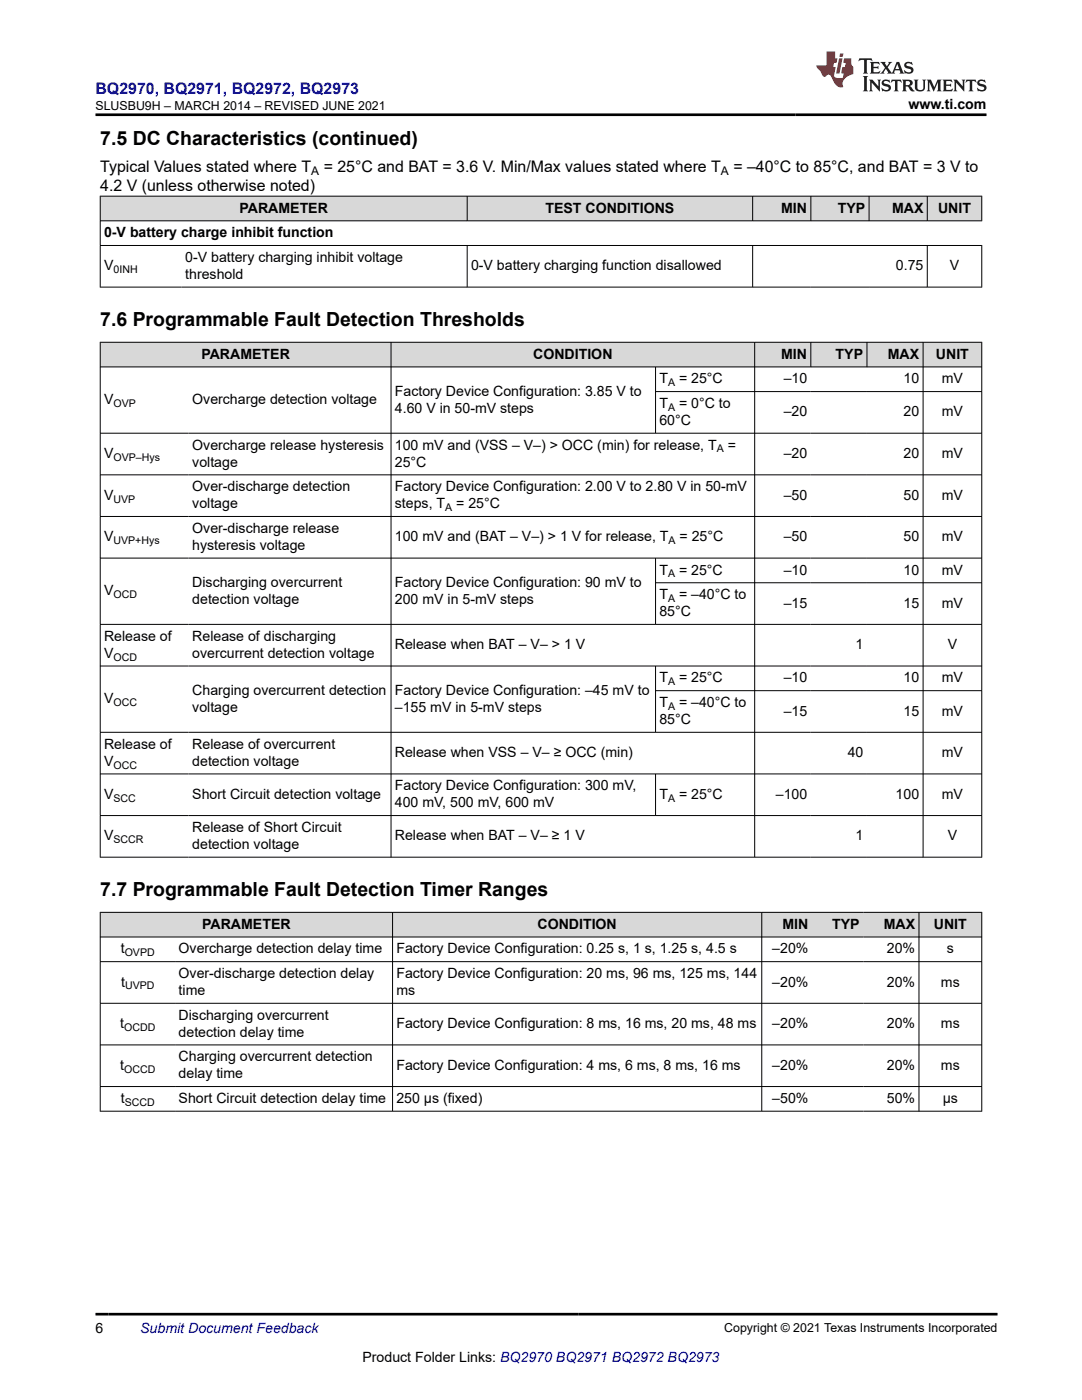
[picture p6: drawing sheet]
<svg xmlns="http://www.w3.org/2000/svg" width="216mm" height="279mm" viewBox="0 0 216 279" stroke-linecap="round" stroke-linejoin="round" font-family="sans-serif">
<defs><g id="words">
<g font-size="3.9">
<text x="20" y="28.8">7.5 DC Characteristics (continued)</text>
<text x="20" y="65">7.6 Programmable Fault Detection Thresholds</text>
<text x="20" y="178.8">7.7 Programmable Fault Detection Timer Ranges</text>
</g>
<text font-size="3.2" fill="#00f" x="19" y="18.7">BQ2970, BQ2971, BQ2972, BQ2973</text>
<g font-size="3.2">
<text x="20" y="34.3">Typical Values stated where T</text>
<text x="64.6" y="34.3">= 25°C and BAT = 3.6 V. Min/Max values stated where T</text>
<text x="146.3" y="34.3">= –40°C to 85°C, and BAT = 3 V to</text>
<text x="20" y="38.1">4.2 V (unless otherwise noted)</text>
</g>
<g font-size="2.8">
<text x="181.3" y="21.8">www.ti.com</text>
<text x="20.8" y="47.3">0-V battery charge inhibit function</text>
<text x="47.8" y="42.4">PARAMETER</text>
<text x="108.8" y="42.4">TEST CONDITIONS</text>
<text x="155.9" y="42.4">MIN</text>
<text x="167.2" y="42.4">TYP</text>
<text x="178" y="42.4">MAX</text>
<text x="187.2" y="42.4">UNIT</text>
<text x="20.8" y="54">V</text>
<text x="37" y="52.3">0-V battery charging inhibit voltage</text>
<text x="94" y="54">0-V battery charging function disallowed</text>
<text x="178.8" y="54">0.75</text>
<text x="189.5" y="54">V</text>
<text x="37" y="55.7">threshold</text>
<text x="40.2" y="71.6">PARAMETER</text>
<text x="106.4" y="71.6">CONDITION</text>
<text x="155.8" y="71.6">MIN</text>
<text x="166.7" y="71.6">TYP</text>
<text x="177.2" y="71.6">MAX</text>
<text x="186.8" y="71.6">UNIT</text>
<text x="131.6" y="76.5">T</text>
<text x="135.5" y="76.5">= 25°C</text>
<text x="156.4" y="76.5">–10</text>
<text x="180.3" y="76.5">10</text>
<text x="187.9" y="76.5">mV</text>
<text x="20.8" y="80.7">V</text>
<text x="38.4" y="80.7">Overcharge detection voltage</text>
<text x="78.8" y="79">Factory Device Configuration: 3.85 V to</text>
<text x="78.8" y="82.3">4.60 V in 50-mV steps</text>
<text x="131.6" y="81.4">T</text>
<text x="135.5" y="81.4">= 0°C to</text>
<text x="156.4" y="83.1">–20</text>
<text x="180.3" y="83.1">20</text>
<text x="187.9" y="83.1">mV</text>
<text x="38.4" y="89.7">Overcharge release hysteresis</text>
<text x="78.8" y="89.7">100 mV and (VSS – V–) &gt; OCC (min) for release, T</text>
<text x="131.6" y="84.8">60°C</text>
<text x="145.2" y="89.7">=</text>
<text x="20.8" y="91.4">V</text>
<text x="38.4" y="93.1">voltage</text>
<text x="78.8" y="93.1">25°C</text>
<text x="156.4" y="91.4">–20</text>
<text x="180.3" y="91.4">20</text>
<text x="187.9" y="91.4">mV</text>
<text x="20.8" y="99.7">V</text>
<text x="38.4" y="98">Over-discharge detection</text>
<text x="38.4" y="101.4">voltage</text>
<text x="78.8" y="98">Factory Device Configuration: 2.00 V to 2.80 V in 50-mV</text>
<text x="78.8" y="101.4">steps, T</text>
<text x="91" y="101.4">= 25°C</text>
<text x="156.4" y="99.7">–50</text>
<text x="180.3" y="99.7">50</text>
<text x="187.9" y="99.7">mV</text>
<text x="38.4" y="106.3">Over-discharge release</text>
<text x="20.8" y="108">V</text>
<text x="38.4" y="109.7">hysteresis voltage</text>
<text x="78.8" y="108">100 mV and (BAT – V–) &gt; 1 V for release, T</text>
<text x="135.6" y="108">= 25°C</text>
<text x="156.4" y="108">–50</text>
<text x="180.3" y="108">50</text>
<text x="187.9" y="108">mV</text>
<text x="20.8" y="118.8">V</text>
<text x="38.4" y="117.1">Discharging overcurrent</text>
<text x="78.8" y="117.1">Factory Device Configuration: 90 mV to</text>
<text x="131.6" y="114.7">T</text>
<text x="131.6" y="119.6">T</text>
<text x="135.5" y="114.7">= 25°C</text>
<text x="135.5" y="119.6">= –40°C to</text>
<text x="156.4" y="114.7">–10</text>
<text x="180.3" y="114.7">10</text>
<text x="187.9" y="114.7">mV</text>
<text x="38.4" y="120.5">detection voltage</text>
<text x="78.8" y="120.5">200 mV in 5-mV steps</text>
<text x="131.6" y="123">85°C</text>
<text x="156.4" y="121.3">–15</text>
<text x="180.3" y="121.3">15</text>
<text x="187.9" y="121.3">mV</text>
<text x="20.8" y="127.9">Release of</text>
<text x="20.8" y="131.3">V</text>
<text x="38.4" y="127.9">Release of discharging</text>
<text x="38.4" y="131.3">overcurrent detection voltage</text>
<text x="78.8" y="129.6">Release when BAT – V– &gt; 1 V</text>
<text x="170.7" y="129.6">1</text>
<text x="189.1" y="129.6">V</text>
<text x="131.6" y="136.2">T</text>
<text x="135.5" y="136.2">= 25°C</text>
<text x="156.4" y="136.2">–10</text>
<text x="180.3" y="136.2">10</text>
<text x="187.9" y="136.2">mV</text>
<text x="20.8" y="140.3">V</text>
<text x="38.4" y="138.7">Charging overcurrent detection</text>
<text x="38.4" y="142">voltage</text>
<text x="78.8" y="138.7">Factory Device Configuration: –45 mV to</text>
<text x="78.8" y="142">–155 mV in 5-mV steps</text>
<text x="131.6" y="141.1">T</text>
<text x="135.5" y="141.1">= –40°C to</text>
<text x="156.4" y="142.8">–15</text>
<text x="180.3" y="142.8">15</text>
<text x="187.9" y="142.8">mV</text>
<text x="20.8" y="149.4">Release of</text>
<text x="38.4" y="149.4">Release of overcurrent</text>
<text x="131.6" y="144.5">85°C</text>
<text x="20.8" y="152.8">V</text>
<text x="38.4" y="152.8">detection voltage</text>
<text x="78.8" y="151.1">Release when VSS – V– ≥ OCC (min)</text>
<text x="169.1" y="151.1">40</text>
<text x="187.9" y="151.1">mV</text>
<text x="20.8" y="159.4">V</text>
<text x="38.4" y="159.4">Short Circuit detection voltage</text>
<text x="78.8" y="157.7">Factory Device Configuration: 300 mV,</text>
<text x="78.8" y="161.1">400 mV, 500 mV, 600 mV</text>
<text x="131.6" y="159.4">T</text>
<text x="135.5" y="159.4">= 25°C</text>
<text x="154.8" y="159.4">–100</text>
<text x="178.7" y="159.4">100</text>
<text x="187.9" y="159.4">mV</text>
<text x="20.8" y="167.7">V</text>
<text x="38.4" y="166">Release of Short Circuit</text>
<text x="78.8" y="167.7">Release when BAT – V– ≥ 1 V</text>
<text x="170.7" y="167.7">1</text>
<text x="189.1" y="167.7">V</text>
<text x="38.4" y="169.4">detection voltage</text>
<text x="40.3" y="185.4">PARAMETER</text>
<text x="107.2" y="185.4">CONDITION</text>
<text x="156.1" y="185.4">MIN</text>
<text x="166.1" y="185.4">TYP</text>
<text x="176.3" y="185.4">MAX</text>
<text x="186.3" y="185.4">UNIT</text>
<text x="24.1" y="190.3">t</text>
<text x="35.6" y="190.3">Overcharge detection delay time</text>
<text x="79.1" y="190.3">Factory Device Configuration: 0.25 s, 1 s, 1.25 s, 4.5 s</text>
<text x="154.1" y="190.3">–20%</text>
<text x="177" y="190.3">20%</text>
<text x="188.9" y="190.3">s</text>
<text x="24.2" y="196.9">t</text>
<text x="35.6" y="195.2">Over-discharge detection delay</text>
<text x="79.1" y="195.2">Factory Device Configuration: 20 ms, 96 ms, 125 ms, 144</text>
<text x="154.1" y="196.9">–20%</text>
<text x="177" y="196.9">20%</text>
<text x="187.8" y="196.9">ms</text>
<text x="35.6" y="198.6">time</text>
<text x="35.6" y="203.5">Discharging overcurrent</text>
<text x="79.1" y="198.6">ms</text>
<text x="24" y="205.2">t</text>
<text x="35.6" y="206.9">detection delay time</text>
<text x="79.1" y="205.2">Factory Device Configuration: 8 ms, 16 ms, 20 ms, 48 ms</text>
<text x="154.1" y="205.2">–20%</text>
<text x="177" y="205.2">20%</text>
<text x="187.8" y="205.2">ms</text>
<text x="24" y="213.5">t</text>
<text x="35.6" y="211.8">Charging overcurrent detection</text>
<text x="35.6" y="215.2">delay time</text>
<text x="79.1" y="213.5">Factory Device Configuration: 4 ms, 6 ms, 8 ms, 16 ms</text>
<text x="154.1" y="213.5">–20%</text>
<text x="177" y="213.5">20%</text>
<text x="187.8" y="213.5">ms</text>
<text x="24.1" y="220.1">t</text>
<text x="35.6" y="220.1">Short Circuit detection delay time</text>
<text x="79.1" y="220.1">250 µs (fixed)</text>
<text x="154.1" y="220.1">–50%</text>
<text x="177" y="220.1">50%</text>
<text x="188.1" y="220.1">µs</text>
<text x="19" y="266.1">6</text>
<text x="72.3" y="271.7">Product Folder Links: BQ2970 BQ2971 BQ2972 BQ2973</text>
</g>
<text font-size="2.8" fill="#00f" x="28" y="266.1">Submit Document Feedback</text>
<g font-size="2.5">
<text x="19" y="21.9">SLUSBU9H – MARCH 2014 – REVISED JUNE 2021</text>
<text x="144.5" y="265.8">Copyright © 2021 Texas Instruments Incorporated</text>
</g>
<g font-size="2.4">
<text x="62.1" y="34.9">A</text>
<text x="143.9" y="34.9">A</text>
</g>
<g font-size="2.1">
<text x="22.6" y="54.5">0INH</text>
<text x="133.3" y="77.1">A</text>
<text x="22.6" y="81.2">OVP</text>
<text x="133.3" y="82">A</text>
<text x="22.6" y="92">OVP–Hys</text>
<text x="143" y="90.3">A</text>
<text x="22.6" y="100.3">UVP</text>
<text x="88.8" y="102">A</text>
<text x="22.6" y="108.6">UVP+Hys</text>
<text x="133.4" y="108.6">A</text>
<text x="22.6" y="119.4">OCD</text>
<text x="133.3" y="115.2">A</text>
<text x="133.3" y="120.1">A</text>
<text x="22.6" y="131.8">OCD</text>
<text x="133.3" y="136.8">A</text>
<text x="22.6" y="140.9">OCC</text>
<text x="133.3" y="141.7">A</text>
<text x="22.6" y="153.4">OCC</text>
<text x="22.6" y="160">SCC</text>
<text x="133.3" y="160">A</text>
<text x="22.6" y="168.3">SCCR</text>
<text x="24.9" y="190.8">OVPD</text>
<text x="24.9" y="197.5">UVPD</text>
<text x="24.8" y="205.8">OCDD</text>
<text x="24.8" y="214.1">OCCD</text>
<text x="24.9" y="220.7">SCCD</text>
</g>
</g></defs>
<g fill="#d8d8d8">
<path d="M20 39.1h175.9v5h-175.9z" fill-rule="evenodd"/>
<path d="M20.1 39.2h73.1v4.8h-73.1z" fill-rule="evenodd"/>
<path d="M93.3 39.2h56.8v4.8h-56.8z" fill-rule="evenodd"/>
<path d="M150.2 39.2h11.5v4.8h-11.5z" fill-rule="evenodd"/>
<path d="M161.9 39.2h11.5v4.8h-11.5z" fill-rule="evenodd"/>
<path d="M173.5 39.2h11.5v4.8h-11.5z" fill-rule="evenodd"/>
<path d="M185.1 39.2h10.7v4.8h-10.7z" fill-rule="evenodd"/>
</g>
<g fill="none" stroke="#000" stroke-width=".2">
<path d="M19.9 39.1h176.1M20 39.1v18.3M93.2 39.1v5M150.2 39.1v5M161.8 39.1v5M173.4 39.1v5M185 39.1v5M195.9 39.1v5M19.9 44.1h176.1M19.9 49h176.1M19.9 57.3h176.1M93.2 49v8.4"/>
<path d="M150.2 49v8.4M185 49v8.4M195.9 48.9v8.5"/>
</g>
<g fill="#d8d8d8">
<path d="M20 68.3h175.9v4.9h-175.9z" fill-rule="evenodd"/>
<path d="M20.1 68.4h57.9v4.8h-57.9z" fill-rule="evenodd"/>
<path d="M78.1 68.4h72.4v4.8h-72.4z" fill-rule="evenodd"/>
<path d="M150.6 68.4h11.1v4.8h-11.1z" fill-rule="evenodd"/>
<path d="M161.9 68.4h11v4.8h-11z" fill-rule="evenodd"/>
<path d="M173.1 68.4h11v4.8h-11z" fill-rule="evenodd"/>
<path d="M184.3 68.4h11.5v4.8h-11.5z" fill-rule="evenodd"/>
</g>
<g fill="none" stroke="#000" stroke-width=".2">
<path d="M19.9 68.3h176.1M19.9 73.2h176.1M20 68.2v102.9M78 68.2v102.9M130.8 73.2v13.3M130.8 78.1h65.2M150.6 68.2v102.9M161.8 68.2v5.1M173 68.2v5.1M184.2 68.2v102.9M195.9 68.2v102.9M19.9 86.5h176.1"/>
<path d="M19.9 94.8h176.1M19.9 103.1h176.1M19.9 111.4h176.1M130.8 111.4v13.3M130.8 116.3h65.2M19.9 132.9h176.1M130.8 132.9v13.3M130.8 137.8h65.2M196 124.6h-176.1M19.9 146.1h176.1M19.9 154.5h176.1M130.8 154.5v8.3"/>
<path d="M19.9 162.8h176.1M19.9 171.1h176.1"/>
</g>
<g fill="#d8d8d8">
<path d="M20 182.1h175.9v4.9h-175.9z" fill-rule="evenodd"/>
<path d="M20.1 182.1h58.2v4.8h-58.2z" fill-rule="evenodd"/>
<path d="M78.4 182.1h73.5v4.8h-73.5z" fill-rule="evenodd"/>
<path d="M152.1 182.1h9.9v4.8h-9.9z" fill-rule="evenodd"/>
<path d="M162 182.1h10.2v4.8h-10.2z" fill-rule="evenodd"/>
<path d="M172.2 182.1h11.1v4.8h-11.1z" fill-rule="evenodd"/>
<path d="M183.4 182.1h12.4v4.8h-12.4z" fill-rule="evenodd"/>
</g>
<path d="M19.9 182.1h176.1M19.9 187h176.1M19.9 191.9h176.1M20 182v39.8M78.3 182v39.8M152 182v39.8M183.4 182v39.8M195.9 182v39.8M19.9 200.2h176.1M19.9 208.5h176.1M19.9 216.8h176.1M19.9 221.8h176.1" fill="none" stroke="#000" stroke-width=".2"/>
<path d="M171.5 11.6l-.2 .6 .5-.2h.6v.1v2.2l-.2 .4h1l-.2-.4v-2.2v-.1h.5l.5 .2-.1-.6zM173.6 12.4l.2 .3v1.6l-.2 .4h1.9l.1-.6a1.08 1.08 0 0 1-1.3 .2v-.7h.6l.4 .2v-.7l-.4 .2h-.6v-.5l.2-.2a1 1 0 0 1 1 .3l-.1-.5zM175.7 12.4l.9 1.1-1 1.2h.9l-.2-.2 .5-.8 .4 .8-.2 .2h1.6l-.2-.2 .2-.5h.9l.1 .5-.1 .2h.9l-.2-.4-.8-1.9h-.5l-.9 2.1-.9-1.1 .9-1h-.8l.2 .2-.4 .6-.4-.6 .2-.2zM179 12.8l.4 1h-.7zM180.7 12.5a.65 .65 0 0 0-.2 .7 .65 .65 0 0 0 .6 .5l.6 .1 .1 .3a.79 .79 0 0 1-.7 .4 .79 .79 0 0 1-.7-.5l.1 .7 .2-.1a.93 .93 0 0 0 1.1 0 .93 .93 0 0 0 .4-.9 1.46 1.46 0 0 0-1.2-.6l-.1-.3a1.09 1.09 0 0 1 1.2 .2l-.2-.6-.1 .1-.5-.2zM172.2 15.2l.2 .4v2.2l-.2 .4h1l-.2-.4v-2.2l.2-.4zM173.4 15.9l.2 .4v1.5l-.2 .4h.8l-.3-.4 .1-1.3 1.6 1.8v-2l.2-.4h-.7l.1 .2 .1 1.1-1.2-1.3zM176.2 16a.65 .65 0 0 0-.2 .8 .65 .65 0 0 0 .6 .4l.6 .2 .1 .2a.79 .79 0 0 1-.7 .4 .79 .79 0 0 1-.7-.5l.1 .7 .2-.1a.93 .93 0 0 0 1.1 .1 .93 .93 0 0 0 .4-1 1.46 1.46 0 0 0-1.2-.5l-.1-.4a1.09 1.09 0 0 1 1.2 .2l-.1-.6-.2 .1-.5-.1zM177.9 15.9l-.1 .6a.63 .63 0 0 1 .8-.3v1.6l-.3 .4h1l-.2-.4v-1.6a.66 .66 0 0 1 .8 .3l-.1-.6zM180 15.9l.2 .4v1.5l-.2 .4h1l-.2-.2-.1-.7h.5l.1 .2a.79 .79 0 0 0 1.2 .6l-1-.9a.61 .61 0 0 0 .6-.6 .61 .61 0 0 0-.5-.7zM180.8 16.2h.1a.47 .47 0 0 1 .5 .1 .47 .47 0 0 1 .1 .5l-.1 .1-.7 .1zM182.3 15.9l.2 .2a2.27 2.27 0 0 0 .4 2 1.04 1.04 0 0 0 1.7-.7v-1.3l.2-.2h-.8l.2 .4v1.1a.6 .6 0 0 1-.6 .6 .6 .6 0 0 1-.6-.6v-1.1l.3-.4zM184.9 15.9l.2 .4v1.5l-.2 .4h.8l-.3-.4v-1.4l.9 1.9 .9-1.9v1.4l-.3 .4h1l-.2-.4v-1.5l.2-.4h-.8l-.7 1.5-.6-1.5zM188.1 15.9l.2 .4v1.5l-.2 .4h1.9l.1-.6a1.09 1.09 0 0 1-1.3 .2v-.7h.6l.4 .2v-.6l-.4 .2h-.6v-.6l.2-.1a1.01 1.01 0 0 1 1 .3l-.1-.6zM190.2 15.9l.3 .4v1.5l-.3 .4h.8l-.2-.4v-1.3l1.6 1.8v-2l.2-.4h-.7l.2 .2v1.1l-1.2-1.3zM192.8 15.9l-.1 .6a.63 .63 0 0 1 .8-.3v1.6l-.3 .4h1l-.2-.4v-1.6a.66 .66 0 0 1 .8 .3l-.1-.6zM195.2 16a.65 .65 0 0 0-.2 .8 .65 .65 0 0 0 .6 .4l.6 .2 .2 .2a.79 .79 0 0 1-.7 .4 .79 .79 0 0 1-.7-.5l.1 .7 .2-.1a.93 .93 0 0 0 1 .1 .93 .93 0 0 0 .5-1 1.46 1.46 0 0 0-1.3-.5v-.4a1.09 1.09 0 0 1 1.2 .2l-.2-.6-.2 .1-.5-.1z" fill="#231f20"/>
<path d="M164.9 10.3v2.7h-2l.1 .4 .8 1a.95 .95 0 0 0 1 .9 .59 .59 0 0 1 .5-.4 .59 .59 0 0 1 .5 .3l.4 .8a1.59 1.59 0 0 0 2.1 1.4 1.61 1.61 0 0 1 1-2.3l1-.3-.1-1.5a1.59 1.59 0 0 1-.3-1.7h-1.5l-.2 .9h.6l-.2 .9h-.5l-.2 .9v.3l.4 .1-.1 .9h-.7a.73 .73 0 0 1-1-.7l.3-1.5h-.5l.1-.9h.5l.2-.9h-.5v-1.3zM167.4 11.6l-.6 3.1h.7l.6-3.1zM167.6 10.7l-.1 .6h.7l.1-.6z" fill="#ed1c24"/>
<path d="M19 22.9h177.8M19 262.3h180" fill="none" stroke="#000" stroke-width=".53"/>
<use href="#words"/>
</svg>
